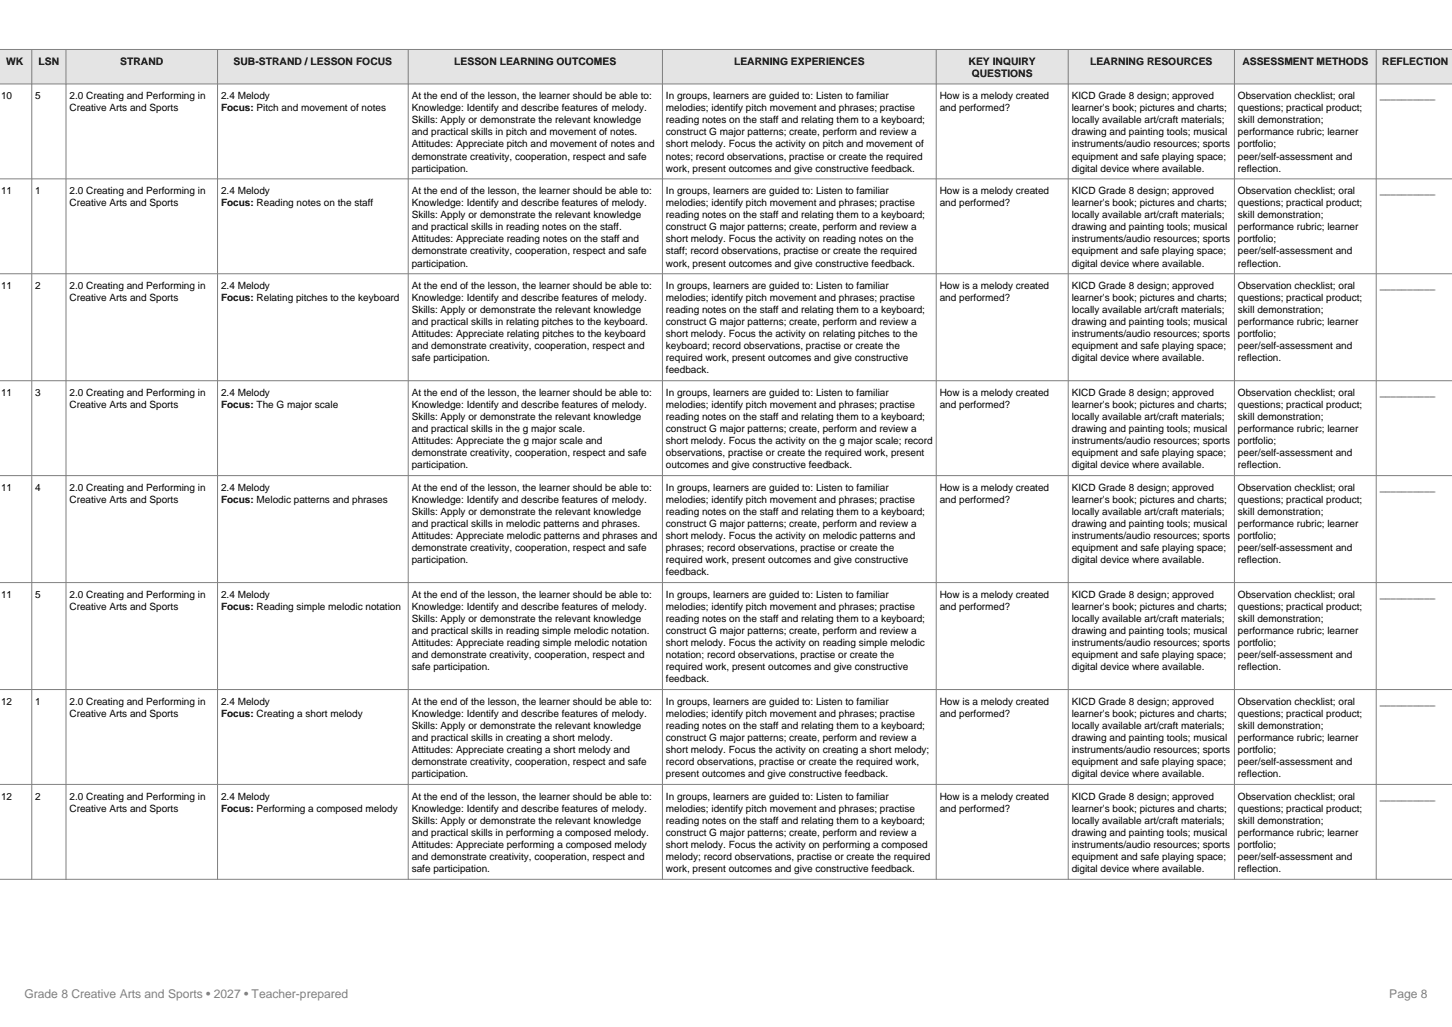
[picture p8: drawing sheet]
<svg xmlns="http://www.w3.org/2000/svg" width="297mm" height="210mm" viewBox="0 0 297 210" stroke-linecap="round" stroke-linejoin="round" font-family="sans-serif">
<defs><g id="words">
<g font-size="2.5" fill="#808080">
<text x="5" y="204">Grade 8 Creative Arts and Sports • 2027 • Teacher-prepared</text>
<text x="284.2" y="204">Page 8</text>
</g>
<g font-size="2.1">
<text x="1.2" y="13.3">WK</text>
<text x="7.9" y="13.3">LSN</text>
<text x="24.6" y="13.3">STRAND</text>
<text x="47.8" y="13.3">SUB-STRAND / LESSON FOCUS</text>
<text x="92.9" y="13.3">LESSON LEARNING OUTCOMES</text>
<text x="150.2" y="13.3">LEARNING EXPERIENCES</text>
<text x="198.1" y="13.3">KEY INQUIRY</text>
<text x="198.8" y="15.8">QUESTIONS</text>
<text x="223" y="13.3">LEARNING RESOURCES</text>
<text x="254.1" y="13.3">ASSESSMENT METHODS</text>
<text x="282.7" y="13.3">REFLECTION</text>
</g>
<g font-size="2">
<text x=".2" y="20.3">10</text>
<text x="7.2" y="20.3">5</text>
<text x="14.2" y="20.3">2.0 Creating and Performing in</text>
<text x="14.2" y="22.7">Creative Arts and Sports</text>
<text x="45.2" y="20.3">2.4 Melody</text>
<text x="45.2" y="22.7">Focus: Pitch and movement of notes</text>
<text x="84.2" y="20.3">At the end of the lesson, the learner should be able to:</text>
<text x="84.2" y="22.7">Knowledge: Identify and describe features of melody.</text>
<text x="136.2" y="20.3">In groups, learners are guided to: Listen to familiar</text>
<text x="136.2" y="22.7">melodies; identify pitch movement and phrases; practise</text>
<text x="192.2" y="20.3">How is a melody created</text>
<text x="192.2" y="22.7">and performed?</text>
<text x="219.2" y="20.3">KICD Grade 8 design; approved</text>
<text x="219.2" y="22.7">learner's book; pictures and charts;</text>
<text x="253.2" y="20.3">Observation checklist; oral</text>
<text x="253.2" y="22.7">questions; practical product;</text>
<text x="282.2" y="20.3">__________</text>
<text x="84.2" y="25.2">Skills: Apply or demonstrate the relevant knowledge</text>
<text x="84.2" y="27.7">and practical skills in pitch and movement of notes.</text>
<text x="136.2" y="25.2">reading notes on the staff and relating them to a keyboard;</text>
<text x="136.2" y="27.7">construct G major patterns; create, perform and review a</text>
<text x="219.2" y="25.2">locally available art/craft materials;</text>
<text x="219.2" y="27.7">drawing and painting tools; musical</text>
<text x="253.2" y="25.2">skill demonstration;</text>
<text x="253.2" y="27.7">performance rubric; learner</text>
<text x="84.2" y="30.2">Attitudes: Appreciate pitch and movement of notes and</text>
<text x="84.2" y="32.6">demonstrate creativity, cooperation, respect and safe</text>
<text x="84.2" y="35.1">participation.</text>
<text x="136.2" y="30.2">short melody. Focus the activity on pitch and movement of</text>
<text x="136.2" y="32.6">notes; record observations, practise or create the required</text>
<text x="136.2" y="35.1">work, present outcomes and give constructive feedback.</text>
<text x="219.2" y="30.2">instruments/audio resources; sports</text>
<text x="219.2" y="32.6">equipment and safe playing space;</text>
<text x="219.2" y="35.1">digital device where available.</text>
<text x="253.2" y="30.2">portfolio;</text>
<text x="253.2" y="32.6">peer/self-assessment and</text>
<text x="253.2" y="35.1">reflection.</text>
<text x=".2" y="39.7">11</text>
<text x="7.2" y="39.7">1</text>
<text x="14.2" y="39.7">2.0 Creating and Performing in</text>
<text x="45.2" y="39.7">2.4 Melody</text>
<text x="84.2" y="39.7">At the end of the lesson, the learner should be able to:</text>
<text x="136.2" y="39.7">In groups, learners are guided to: Listen to familiar</text>
<text x="192.2" y="39.7">How is a melody created</text>
<text x="219.2" y="39.7">KICD Grade 8 design; approved</text>
<text x="253.2" y="39.7">Observation checklist; oral</text>
<text x="282.2" y="39.7">__________</text>
<text x="14.2" y="42.1">Creative Arts and Sports</text>
<text x="45.2" y="42.1">Focus: Reading notes on the staff</text>
<text x="84.2" y="42.1">Knowledge: Identify and describe features of melody.</text>
<text x="84.2" y="44.6">Skills: Apply or demonstrate the relevant knowledge</text>
<text x="84.2" y="47.1">and practical skills in reading notes on the staff.</text>
<text x="136.2" y="42.1">melodies; identify pitch movement and phrases; practise</text>
<text x="136.2" y="44.6">reading notes on the staff and relating them to a keyboard;</text>
<text x="136.2" y="47.1">construct G major patterns; create, perform and review a</text>
<text x="192.2" y="42.1">and performed?</text>
<text x="219.2" y="42.1">learner's book; pictures and charts;</text>
<text x="219.2" y="44.6">locally available art/craft materials;</text>
<text x="219.2" y="47.1">drawing and painting tools; musical</text>
<text x="253.2" y="42.1">questions; practical product;</text>
<text x="253.2" y="44.6">skill demonstration;</text>
<text x="253.2" y="47.1">performance rubric; learner</text>
<text x="84.2" y="49.6">Attitudes: Appreciate reading notes on the staff and</text>
<text x="84.2" y="52">demonstrate creativity, cooperation, respect and safe</text>
<text x="136.2" y="49.6">short melody. Focus the activity on reading notes on the</text>
<text x="136.2" y="52">staff; record observations, practise or create the required</text>
<text x="219.2" y="49.6">instruments/audio resources; sports</text>
<text x="219.2" y="52">equipment and safe playing space;</text>
<text x="253.2" y="49.6">portfolio;</text>
<text x="253.2" y="52">peer/self-assessment and</text>
<text x=".2" y="59.1">11</text>
<text x="7.2" y="59.1">2</text>
<text x="14.2" y="59.1">2.0 Creating and Performing in</text>
<text x="45.2" y="59.1">2.4 Melody</text>
<text x="84.2" y="54.5">participation.</text>
<text x="84.2" y="59.1">At the end of the lesson, the learner should be able to:</text>
<text x="136.2" y="54.5">work, present outcomes and give constructive feedback.</text>
<text x="136.2" y="59.1">In groups, learners are guided to: Listen to familiar</text>
<text x="192.2" y="59.1">How is a melody created</text>
<text x="219.2" y="54.5">digital device where available.</text>
<text x="219.2" y="59.1">KICD Grade 8 design; approved</text>
<text x="253.2" y="54.5">reflection.</text>
<text x="253.2" y="59.1">Observation checklist; oral</text>
<text x="282.2" y="59.1">__________</text>
<text x="14.2" y="61.6">Creative Arts and Sports</text>
<text x="45.2" y="61.6">Focus: Relating pitches to the keyboard</text>
<text x="84.2" y="61.6">Knowledge: Identify and describe features of melody.</text>
<text x="84.2" y="64">Skills: Apply or demonstrate the relevant knowledge</text>
<text x="136.2" y="61.6">melodies; identify pitch movement and phrases; practise</text>
<text x="136.2" y="64">reading notes on the staff and relating them to a keyboard;</text>
<text x="192.2" y="61.6">and performed?</text>
<text x="219.2" y="61.6">learner's book; pictures and charts;</text>
<text x="219.2" y="64">locally available art/craft materials;</text>
<text x="253.2" y="61.6">questions; practical product;</text>
<text x="253.2" y="64">skill demonstration;</text>
<text x="84.2" y="66.5">and practical skills in relating pitches to the keyboard.</text>
<text x="84.2" y="69">Attitudes: Appreciate relating pitches to the keyboard</text>
<text x="84.2" y="71.4">and demonstrate creativity, cooperation, respect and</text>
<text x="136.2" y="66.5">construct G major patterns; create, perform and review a</text>
<text x="136.2" y="69">short melody. Focus the activity on relating pitches to the</text>
<text x="136.2" y="71.4">keyboard; record observations, practise or create the</text>
<text x="219.2" y="66.5">drawing and painting tools; musical</text>
<text x="219.2" y="69">instruments/audio resources; sports</text>
<text x="219.2" y="71.4">equipment and safe playing space;</text>
<text x="253.2" y="66.5">performance rubric; learner</text>
<text x="253.2" y="69">portfolio;</text>
<text x="253.2" y="71.4">peer/self-assessment and</text>
<text x="84.2" y="73.9">safe participation.</text>
<text x="136.2" y="73.9">required work, present outcomes and give constructive</text>
<text x="136.2" y="76.4">feedback.</text>
<text x="219.2" y="73.9">digital device where available.</text>
<text x="253.2" y="73.9">reflection.</text>
<text x=".2" y="81">11</text>
<text x="7.2" y="81">3</text>
<text x="14.2" y="81">2.0 Creating and Performing in</text>
<text x="14.2" y="83.4">Creative Arts and Sports</text>
<text x="45.2" y="81">2.4 Melody</text>
<text x="45.2" y="83.4">Focus: The G major scale</text>
<text x="84.2" y="81">At the end of the lesson, the learner should be able to:</text>
<text x="84.2" y="83.4">Knowledge: Identify and describe features of melody.</text>
<text x="136.2" y="81">In groups, learners are guided to: Listen to familiar</text>
<text x="136.2" y="83.4">melodies; identify pitch movement and phrases; practise</text>
<text x="192.2" y="81">How is a melody created</text>
<text x="192.2" y="83.4">and performed?</text>
<text x="219.2" y="81">KICD Grade 8 design; approved</text>
<text x="219.2" y="83.4">learner's book; pictures and charts;</text>
<text x="253.2" y="81">Observation checklist; oral</text>
<text x="253.2" y="83.4">questions; practical product;</text>
<text x="282.2" y="81">__________</text>
<text x="84.2" y="85.9">Skills: Apply or demonstrate the relevant knowledge</text>
<text x="84.2" y="88.4">and practical skills in the g major scale.</text>
<text x="136.2" y="85.9">reading notes on the staff and relating them to a keyboard;</text>
<text x="136.2" y="88.4">construct G major patterns; create, perform and review a</text>
<text x="219.2" y="85.9">locally available art/craft materials;</text>
<text x="219.2" y="88.4">drawing and painting tools; musical</text>
<text x="253.2" y="85.9">skill demonstration;</text>
<text x="253.2" y="88.4">performance rubric; learner</text>
<text x="84.2" y="90.8">Attitudes: Appreciate the g major scale and</text>
<text x="84.2" y="93.3">demonstrate creativity, cooperation, respect and safe</text>
<text x="84.2" y="95.8">participation.</text>
<text x="136.2" y="90.8">short melody. Focus the activity on the g major scale; record</text>
<text x="136.2" y="93.3">observations, practise or create the required work, present</text>
<text x="136.2" y="95.8">outcomes and give constructive feedback.</text>
<text x="219.2" y="90.8">instruments/audio resources; sports</text>
<text x="219.2" y="93.3">equipment and safe playing space;</text>
<text x="219.2" y="95.8">digital device where available.</text>
<text x="253.2" y="90.8">portfolio;</text>
<text x="253.2" y="93.3">peer/self-assessment and</text>
<text x="253.2" y="95.8">reflection.</text>
<text x=".2" y="100.4">11</text>
<text x="7.2" y="100.4">4</text>
<text x="14.2" y="100.4">2.0 Creating and Performing in</text>
<text x="45.2" y="100.4">2.4 Melody</text>
<text x="84.2" y="100.4">At the end of the lesson, the learner should be able to:</text>
<text x="136.2" y="100.4">In groups, learners are guided to: Listen to familiar</text>
<text x="192.2" y="100.4">How is a melody created</text>
<text x="219.2" y="100.4">KICD Grade 8 design; approved</text>
<text x="253.2" y="100.4">Observation checklist; oral</text>
<text x="282.2" y="100.4">__________</text>
<text x="14.2" y="102.8">Creative Arts and Sports</text>
<text x="45.2" y="102.8">Focus: Melodic patterns and phrases</text>
<text x="84.2" y="102.8">Knowledge: Identify and describe features of melody.</text>
<text x="84.2" y="105.3">Skills: Apply or demonstrate the relevant knowledge</text>
<text x="84.2" y="107.8">and practical skills in melodic patterns and phrases.</text>
<text x="136.2" y="102.8">melodies; identify pitch movement and phrases; practise</text>
<text x="136.2" y="105.3">reading notes on the staff and relating them to a keyboard;</text>
<text x="136.2" y="107.8">construct G major patterns; create, perform and review a</text>
<text x="192.2" y="102.8">and performed?</text>
<text x="219.2" y="102.8">learner's book; pictures and charts;</text>
<text x="219.2" y="105.3">locally available art/craft materials;</text>
<text x="219.2" y="107.8">drawing and painting tools; musical</text>
<text x="253.2" y="102.8">questions; practical product;</text>
<text x="253.2" y="105.3">skill demonstration;</text>
<text x="253.2" y="107.8">performance rubric; learner</text>
<text x="84.2" y="110.2">Attitudes: Appreciate melodic patterns and phrases and</text>
<text x="84.2" y="112.7">demonstrate creativity, cooperation, respect and safe</text>
<text x="136.2" y="110.2">short melody. Focus the activity on melodic patterns and</text>
<text x="136.2" y="112.7">phrases; record observations, practise or create the</text>
<text x="219.2" y="110.2">instruments/audio resources; sports</text>
<text x="219.2" y="112.7">equipment and safe playing space;</text>
<text x="253.2" y="110.2">portfolio;</text>
<text x="253.2" y="112.7">peer/self-assessment and</text>
<text x="84.2" y="115.2">participation.</text>
<text x="136.2" y="115.2">required work, present outcomes and give constructive</text>
<text x="136.2" y="117.6">feedback.</text>
<text x="219.2" y="115.2">digital device where available.</text>
<text x="253.2" y="115.2">reflection.</text>
<text x=".2" y="122.2">11</text>
<text x="7.2" y="122.2">5</text>
<text x="14.2" y="122.2">2.0 Creating and Performing in</text>
<text x="14.2" y="124.7">Creative Arts and Sports</text>
<text x="45.2" y="122.2">2.4 Melody</text>
<text x="45.2" y="124.7">Focus: Reading simple melodic notation</text>
<text x="84.2" y="122.2">At the end of the lesson, the learner should be able to:</text>
<text x="84.2" y="124.7">Knowledge: Identify and describe features of melody.</text>
<text x="136.2" y="122.2">In groups, learners are guided to: Listen to familiar</text>
<text x="136.2" y="124.7">melodies; identify pitch movement and phrases; practise</text>
<text x="192.2" y="122.2">How is a melody created</text>
<text x="192.2" y="124.7">and performed?</text>
<text x="219.2" y="122.2">KICD Grade 8 design; approved</text>
<text x="219.2" y="124.7">learner's book; pictures and charts;</text>
<text x="253.2" y="122.2">Observation checklist; oral</text>
<text x="253.2" y="124.7">questions; practical product;</text>
<text x="282.2" y="122.2">__________</text>
<text x="84.2" y="127.2">Skills: Apply or demonstrate the relevant knowledge</text>
<text x="84.2" y="129.6">and practical skills in reading simple melodic notation.</text>
<text x="136.2" y="127.2">reading notes on the staff and relating them to a keyboard;</text>
<text x="136.2" y="129.6">construct G major patterns; create, perform and review a</text>
<text x="219.2" y="127.2">locally available art/craft materials;</text>
<text x="219.2" y="129.6">drawing and painting tools; musical</text>
<text x="253.2" y="127.2">skill demonstration;</text>
<text x="253.2" y="129.6">performance rubric; learner</text>
<text x="84.2" y="132.1">Attitudes: Appreciate reading simple melodic notation</text>
<text x="84.2" y="134.6">and demonstrate creativity, cooperation, respect and</text>
<text x="84.2" y="137">safe participation.</text>
<text x="136.2" y="132.1">short melody. Focus the activity on reading simple melodic</text>
<text x="136.2" y="134.6">notation; record observations, practise or create the</text>
<text x="136.2" y="137">required work, present outcomes and give constructive</text>
<text x="219.2" y="132.1">instruments/audio resources; sports</text>
<text x="219.2" y="134.6">equipment and safe playing space;</text>
<text x="219.2" y="137">digital device where available.</text>
<text x="253.2" y="132.1">portfolio;</text>
<text x="253.2" y="134.6">peer/self-assessment and</text>
<text x="253.2" y="137">reflection.</text>
<text x="136.2" y="139.5">feedback.</text>
<text x=".2" y="144.1">12</text>
<text x="7.2" y="144.1">1</text>
<text x="14.2" y="144.1">2.0 Creating and Performing in</text>
<text x="14.2" y="146.6">Creative Arts and Sports</text>
<text x="45.2" y="144.1">2.4 Melody</text>
<text x="45.2" y="146.6">Focus: Creating a short melody</text>
<text x="84.2" y="144.1">At the end of the lesson, the learner should be able to:</text>
<text x="84.2" y="146.6">Knowledge: Identify and describe features of melody.</text>
<text x="84.2" y="149">Skills: Apply or demonstrate the relevant knowledge</text>
<text x="136.2" y="144.1">In groups, learners are guided to: Listen to familiar</text>
<text x="136.2" y="146.6">melodies; identify pitch movement and phrases; practise</text>
<text x="136.2" y="149">reading notes on the staff and relating them to a keyboard;</text>
<text x="192.2" y="144.1">How is a melody created</text>
<text x="192.2" y="146.6">and performed?</text>
<text x="219.2" y="144.1">KICD Grade 8 design; approved</text>
<text x="219.2" y="146.6">learner's book; pictures and charts;</text>
<text x="219.2" y="149">locally available art/craft materials;</text>
<text x="253.2" y="144.1">Observation checklist; oral</text>
<text x="253.2" y="146.6">questions; practical product;</text>
<text x="253.2" y="149">skill demonstration;</text>
<text x="282.2" y="144.1">__________</text>
<text x="84.2" y="151.5">and practical skills in creating a short melody.</text>
<text x="84.2" y="154">Attitudes: Appreciate creating a short melody and</text>
<text x="136.2" y="151.5">construct G major patterns; create, perform and review a</text>
<text x="136.2" y="154">short melody. Focus the activity on creating a short melody;</text>
<text x="219.2" y="151.5">drawing and painting tools; musical</text>
<text x="219.2" y="154">instruments/audio resources; sports</text>
<text x="253.2" y="151.5">performance rubric; learner</text>
<text x="253.2" y="154">portfolio;</text>
<text x="84.2" y="156.4">demonstrate creativity, cooperation, respect and safe</text>
<text x="84.2" y="158.9">participation.</text>
<text x="136.2" y="156.4">record observations, practise or create the required work,</text>
<text x="136.2" y="158.9">present outcomes and give constructive feedback.</text>
<text x="219.2" y="156.4">equipment and safe playing space;</text>
<text x="219.2" y="158.9">digital device where available.</text>
<text x="253.2" y="156.4">peer/self-assessment and</text>
<text x="253.2" y="158.9">reflection.</text>
<text x=".2" y="163.5">12</text>
<text x="7.2" y="163.5">2</text>
<text x="14.2" y="163.5">2.0 Creating and Performing in</text>
<text x="14.2" y="166">Creative Arts and Sports</text>
<text x="45.2" y="163.5">2.4 Melody</text>
<text x="45.2" y="166">Focus: Performing a composed melody</text>
<text x="84.2" y="163.5">At the end of the lesson, the learner should be able to:</text>
<text x="84.2" y="166">Knowledge: Identify and describe features of melody.</text>
<text x="136.2" y="163.5">In groups, learners are guided to: Listen to familiar</text>
<text x="136.2" y="166">melodies; identify pitch movement and phrases; practise</text>
<text x="192.2" y="163.5">How is a melody created</text>
<text x="192.2" y="166">and performed?</text>
<text x="219.2" y="163.5">KICD Grade 8 design; approved</text>
<text x="219.2" y="166">learner's book; pictures and charts;</text>
<text x="253.2" y="163.5">Observation checklist; oral</text>
<text x="253.2" y="166">questions; practical product;</text>
<text x="282.2" y="163.5">__________</text>
<text x="84.2" y="168.4">Skills: Apply or demonstrate the relevant knowledge</text>
<text x="84.2" y="170.9">and practical skills in performing a composed melody.</text>
<text x="84.2" y="173.4">Attitudes: Appreciate performing a composed melody</text>
<text x="136.2" y="168.4">reading notes on the staff and relating them to a keyboard;</text>
<text x="136.2" y="170.9">construct G major patterns; create, perform and review a</text>
<text x="136.2" y="173.4">short melody. Focus the activity on performing a composed</text>
<text x="219.2" y="168.4">locally available art/craft materials;</text>
<text x="219.2" y="170.9">drawing and painting tools; musical</text>
<text x="219.2" y="173.4">instruments/audio resources; sports</text>
<text x="253.2" y="168.4">skill demonstration;</text>
<text x="253.2" y="170.9">performance rubric; learner</text>
<text x="253.2" y="173.4">portfolio;</text>
<text x="84.2" y="175.9">and demonstrate creativity, cooperation, respect and</text>
<text x="84.2" y="178.3">safe participation.</text>
<text x="136.2" y="175.9">melody; record observations, practise or create the required</text>
<text x="136.2" y="178.3">work, present outcomes and give constructive feedback.</text>
<text x="219.2" y="175.9">equipment and safe playing space;</text>
<text x="219.2" y="178.3">digital device where available.</text>
<text x="253.2" y="175.9">peer/self-assessment and</text>
<text x="253.2" y="178.3">reflection.</text>
</g>
</g></defs>
<path d="M-.1 10.1h297.2v7.1h-297.2z" fill-rule="evenodd" fill="#dce6f1"/>
<g fill="none" stroke="#808080" stroke-width=".2">
<path d="M0 10.1h297.1M0 17.2h297.1M6.5 10.1v169.7M13.5 10.1v169.7M44.5 10.1v169.7M83.5 10.1v169.7M135.5 10.1v169.7M191.5 10.1v169.7M218.5 10.1v169.7M252.5 10.1v169.7M281.5 10.1v169.7M0 36.6h297.1"/>
<path d="M0 56h297.1M0 77.8h297.1M0 97.3h297.1M0 119.1h297.1M0 141h297.1M0 179.8h297.1M0 160.4h297.1"/>
</g>
<use href="#words"/>
</svg>
